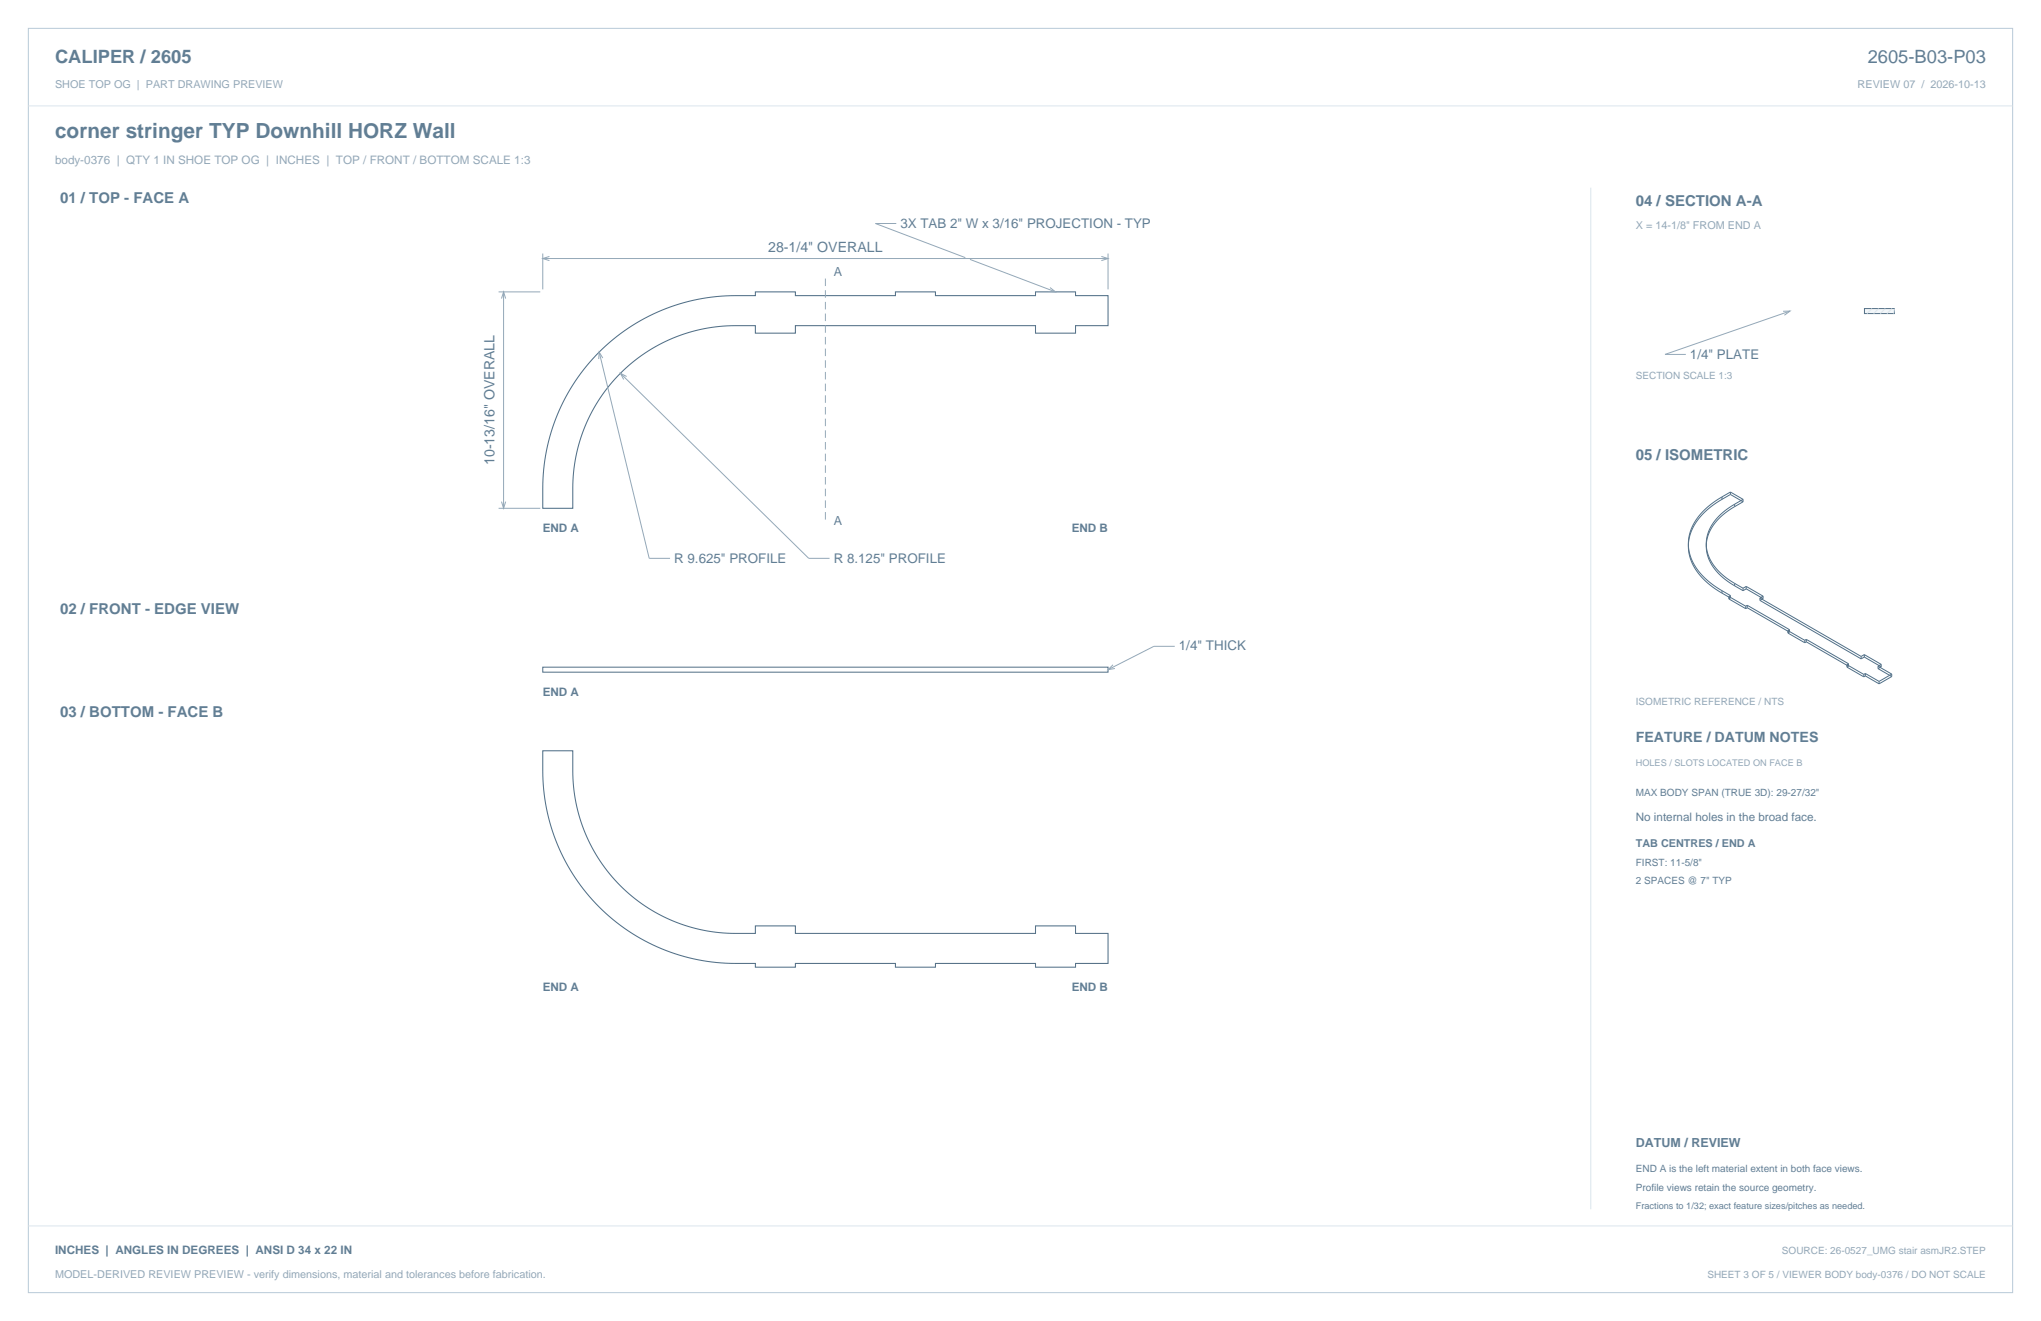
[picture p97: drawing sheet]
<svg xmlns="http://www.w3.org/2000/svg" width="864mm" height="559mm" viewBox="0 0 864 559" stroke-linecap="round" stroke-linejoin="round" font-family="sans-serif">
<defs><g id="words">
<text font-size="8.8" fill="#617e94" x="23.3" y="58.2">corner stringer TYP Downhill HORZ Wall</text>
<g font-size="7.8" fill="#617e94">
<text x="23.3" y="26.8">CALIPER / 2605</text>
<text x="790.3" y="26.8">2605-B03-P03</text>
</g>
<g font-size="6.3" fill="#617e94">
<text x="25.4" y="86.1">01 / TOP - FACE A</text>
<text x="692.1" y="87.1">04 / SECTION A-A</text>
<text x="692.1" y="194.4">05 / ISOMETRIC</text>
<text x="25.4" y="259.6">02 / FRONT - EDGE VIEW</text>
<text x="25.4" y="303.4">03 / BOTTOM - FACE B</text>
</g>
<g font-size="6" fill="#617e94">
<text x="325" y="106.5">28-1/4&quot; OVERALL</text>
<text x="209.2" y="196.8" transform="rotate(-90 209.2 196.8)">10-13/16&quot; OVERALL</text>
<text x="692.1" y="314">FEATURE / DATUM NOTES</text>
</g>
<g font-size="5.6" fill="#617e94">
<text x="381" y="96.3">3X TAB 2&quot; W x 3/16&quot; PROJECTION - TYP</text>
<text x="715.1" y="151.7">1/4&quot; PLATE</text>
<text x="285.3" y="237.9">R 9.625&quot; PROFILE</text>
<text x="352.8" y="237.9">R 8.125&quot; PROFILE</text>
<text x="498.8" y="275.2">1/4&quot; THICK</text>
</g>
<g font-size="5.3" fill="#617e94">
<text x="352.8" y="116.8">A</text>
<text x="352.8" y="222.1">A</text>
<text x="692.1" y="485.1">DATUM / REVIEW</text>
</g>
<text font-size="4.9" fill="#93a8b9" x="23.3" y="69.5">body-0376 | QTY 1 IN SHOE TOP OG | INCHES | TOP / FRONT / BOTTOM SCALE 1:3</text>
<g font-size="4.9" fill="#617e94">
<text x="229.7" y="225.2">END A</text>
<text x="453.5" y="225.2">END B</text>
<text x="229.7" y="294.2">END A</text>
<text x="692.1" y="347.5">No internal holes in the broad face.</text>
<text x="229.7" y="419">END A</text>
<text x="453.5" y="419">END B</text>
<text x="23.3" y="530.6">INCHES | ANGLES IN DEGREES | ANSI D 34 x 22 IN</text>
</g>
<g font-size="4.6" fill="#93a8b9">
<text x="23.3" y="37">SHOE TOP OG | PART DRAWING PREVIEW</text>
<text x="786" y="37">REVIEW 07 / 2026-10-13</text>
<text x="692.1" y="97">X = 14-1/8&quot; FROM END A</text>
<text x="23.3" y="540.5">MODEL-DERIVED REVIEW PREVIEW - verify dimensions, material and tolerances before fabrication.</text>
</g>
<text font-size="4.6" fill="#617e94" x="692.1" y="358.4">TAB CENTRES / END A</text>
<g font-size="4.2" fill="#93a8b9">
<text x="692.1" y="160.5">SECTION SCALE 1:3</text>
<text x="692.1" y="298.1">ISOMETRIC REFERENCE / NTS</text>
<text x="754" y="530.6">SOURCE: 26-0527_UMG stair asmJR2.STEP</text>
<text x="722.4" y="540.5">SHEET 3 OF 5 / VIEWER BODY body-0376 / DO NOT SCALE</text>
</g>
<g font-size="4.2" fill="#617e94">
<text x="692.1" y="336.9">MAX BODY SPAN (TRUE 3D): 29-27/32&quot;</text>
<text x="692.1" y="366.2">FIRST: 11-5/8&quot;</text>
<text x="692.1" y="373.9">2 SPACES @ 7&quot; TYP</text>
<text x="692.1" y="495.7">END A is the left material extent in both face views.</text>
<text x="692.1" y="503.8">Profile views retain the source geometry.</text>
</g>
<text font-size="3.9" fill="#93a8b9" x="692.1" y="323.8">HOLES / SLOTS LOCATED ON FACE B</text>
<text font-size="3.9" fill="#617e94" x="692.1" y="511.5">Fractions to 1/32; exact feature sizes/pitches as needed.</text>
</g></defs>
<path d="M12 12h839.6v534.8h-839.6z" fill="none" stroke="#b8cad8" stroke-width=".42"/>
<path d="M12 44.8h839.6M673.1 79.4v432.1" fill="none" stroke="#dbe5ed" stroke-width=".42"/>
<path d="M253.5 148.9a81.5 81.5 0 0 1 57.6-23.8h8.5v-1.6h16.9v1.6h42.4v-1.6h16.9v1.6h42.3v-1.6h17v1.6h13.7v12.7h-13.7v3.1h-17v-3.1h-101.6v3.1h-16.9v-3.1h-8.5a68.8 68.8 0 0 0-68.7 68.8v8.4h-12.7v-8.4a81.5 81.5 0 0 1 23.8-57.7zM229.7 317.6h12.7v8.5a68.8 68.8 0 0 0 68.7 68.7h8.5v-3.1h16.9v3.1h101.6v-3.1h17v3.1h13.7v12.7h-13.7v1.6h-17v-1.6h-42.3v1.6h-16.9v-1.6h-42.4v1.6h-16.9v-1.6h-8.5a81.5 81.5 0 0 1-81.4-81.4z" fill="none" stroke="#536f85" stroke-width=".44"/>
<g fill="none" stroke="#93a8b9" stroke-width=".42">
<path d="M379.2 94.5h-8.8l38.1 14.5M229.7 107.2v15.2M229.7 109.4h239.1M232.5 108.5l-2.8 .9 2.8 .8M410.4 109.7l36.2 13.8M466 108.5l2.8 .9-2.8 .8M468.8 107.2v15.2M211 123.5h17.6M212.2 126.3l.9-2.8 .9 2.8M213.1 123.5v91.5M444.3 121.6l2.3 1.9-2.9-.2M253.5 148.9l21.2 87.3h8.8"/>
<path d="M255 151.5l-1.5-2.6-.2 3M262.5 157.9l79.7 78.3h8.8M265.1 159.3l-2.6-1.4 1.4 2.6M211 215h17.6M212.2 212.2l.9 2.8 .9-2.8M497.1 273.4h-8.9l-19.4 9.9M471 281.2l-2.2 2.1 3-.5"/>
</g>
<path d="M349.2 117.8v102.5" fill="none" stroke="#93a8b9" stroke-width=".42" stroke-dasharray="3.2 1.8" stroke-linecap="butt"/>
<path d="M229.7 282.2h239.1v2.1h-239.1z" fill="none" stroke="#536f85" stroke-width=".42"/>
<path d="M788.9 130.5h12.7v2.1h-12.7z" fill-rule="evenodd" fill="#f2f6f9" stroke="#536f85" stroke-width=".42"/>
<path d="M792.1 130.5l-2.1 2.1M794.9 130.5l-2.1 2.1M797.7 130.5l-2.1 2.1M800.5 130.5l-2.1 2.1M801.6 130.5l-.4 2.1M12 518.6h839.6" fill="none" stroke="#dbe5ed" stroke-width=".42"/>
<path d="M754.5 131.7l2.9-.1-2.4 1.7M757.4 131.6l-52.9 18.3h8.8" fill="none" stroke="#93a8b9" stroke-width=".42"/>
<g fill="none" stroke="#536f85" stroke-width=".42">
<path d="M728.6 210.2a25.8 25.8 0 0 0-14.1 17.8 20.4 20.4 0 0 0 8.7 18.2l5.4 3.7M728.6 211.2a25.8 25.8 0 0 0-14.1 17.8 20.4 20.4 0 0 0 8.7 18.2l5.4 3.7M728.6 210.2v1M732.2 209.2l-3.6 2M732.2 208.1v1.1M732.2 208.1l5.3 3.1M732.2 209.2l5.3 3.1M732.2 208.1l-3.6 2.1M734 213.3a21 21 0 0 0-12 16.2 19.1 19.1 0 0 0 9.9 16l2.1 1.3M734 214.3a21 21 0 0 0-12 16.2 19.1 19.1 0 0 0 9.9 16l2.1 1.3M734 213.3v1M737.5 212.3l-3.5 2"/>
<path d="M737.5 211.2l-3.5 2.1M737.5 211.2v1.1M728.6 249.9l3.6 2M728.6 250.9l3.6 2.1M728.6 249.9v1M731.5 253.3l7.2 4.2M731.5 252.3l7.2 4.1M731.5 252.3v1M732.2 251.9v1.1M732.2 251.9l-.7 .4M732.2 253l-.7 .3M734 246.8v1"/>
<path d="M734 246.8l3.5 2M734 247.8l3.5 2.1M737.5 248.8v1.1M738.7 256.4v1.1M738.9 248.1l7.1 4.1M738.9 249.1l7.1 4.1M738.9 248.1v1M738.9 248.1l-1.4 .7M738.9 249.1l-1.4 .8M739.3 256l17.9 10.4M739.3 257.1l17.9 10.3M739.3 256l-.6 .4"/>
<path d="M739.3 256v1.1M739.3 257.1l-.6 .4M744.7 254l42.8 24.7M744.7 253l42.8 24.7M744.7 253v1M746 252.2l-1.3 .8M746 252.2v1M746 253.2l-1.3 .8M756.5 266.7l7.1 4.2M756.5 267.8l7.1 4.1M756.5 266.7v1.1M757.2 266.4l-.7 .3"/>
<path d="M757.2 267.4l-.7 .4M757.2 266.4v1M763.6 270.9v1M764.3 270.5l17.9 10.3M764.3 271.5l17.9 10.3M764.3 270.5v1M764.3 271.5l-.7 .4M764.3 270.5l-.7 .4M787.5 277.7v1M788.8 277.9l-1.3 .8M788.8 276.9l7.2 4.1M788.8 276.9l-1.3 .8"/>
<path d="M788.8 277.9l7.2 4.2M788.8 276.9v1M781.5 281.2l7.1 4.1M781.5 282.2l7.1 4.1M781.5 281.2v1M782.2 280.8v1M782.2 280.8l-.7 .4M782.2 281.8l-.7 .4M788.6 285.3v1M789.3 284.9l5.8 3.3M789.3 285.9l5.8 3.4M789.3 285.9l-.7 .4"/>
<path d="M789.3 284.9v1M789.3 284.9l-.7 .4M794.6 282.8l5.8 3.4M794.6 281.8v1M794.6 281.8l5.8 3.4M795.1 288.2v1.1M796 281v1.1M796 282.1l-1.4 .7M796 281l-1.4 .8M800.4 285.2l-5.3 3M800.4 285.2v1M800.4 286.2l-5.3 3.1"/>
</g>
<use href="#words"/>
</svg>
